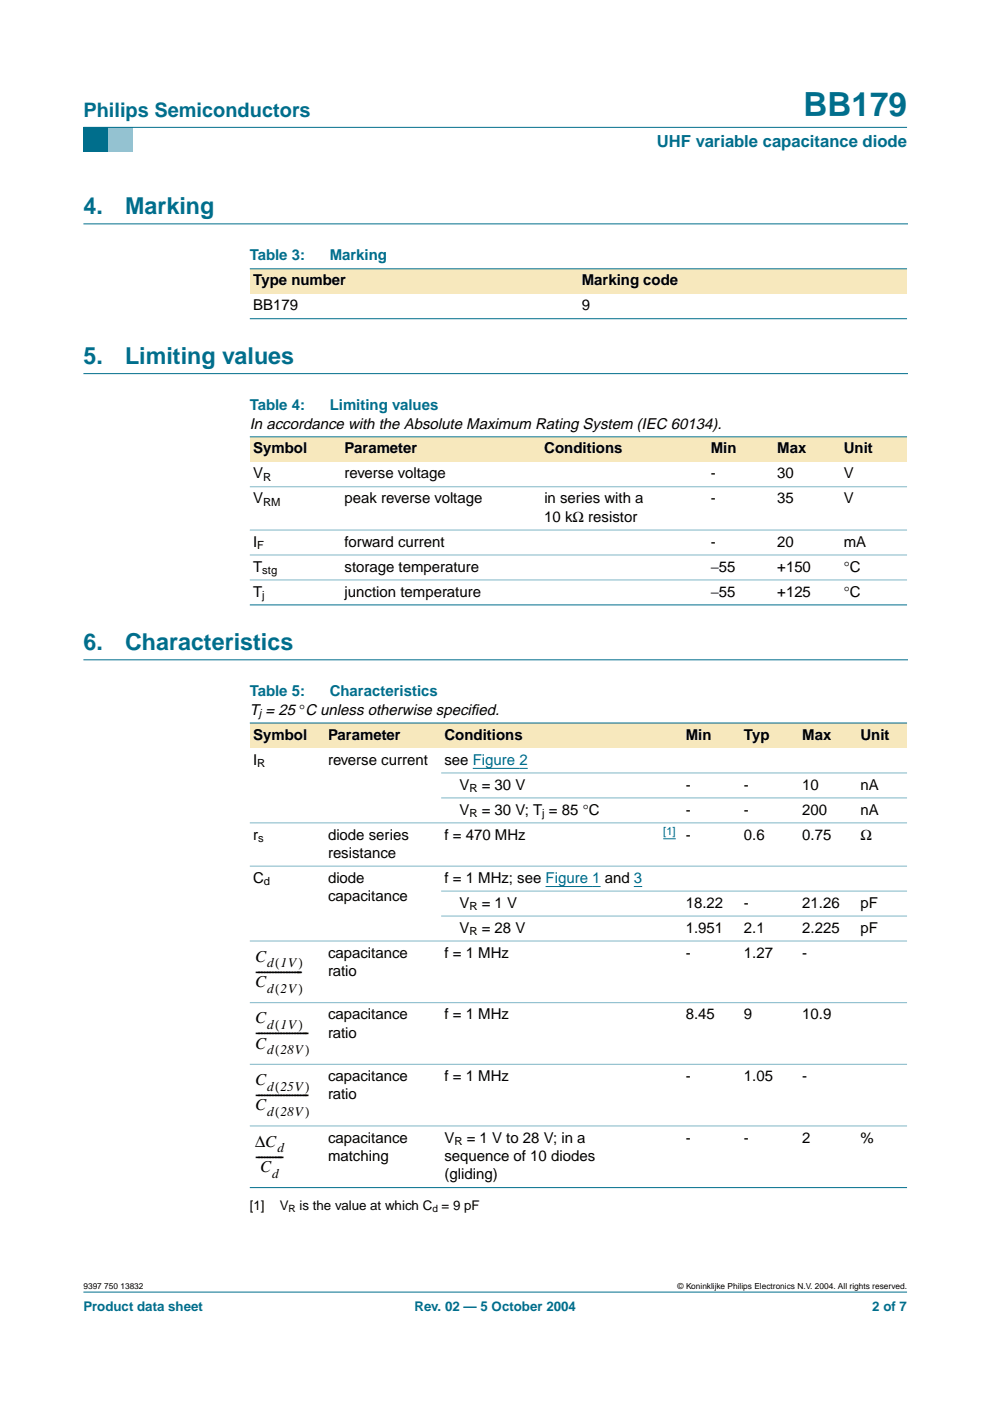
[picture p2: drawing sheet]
<svg xmlns="http://www.w3.org/2000/svg" width="210mm" height="297mm" viewBox="0 0 210 297" stroke-linecap="round" stroke-linejoin="round" font-family="sans-serif">
<defs><g id="words">
<text font-size="7.1" fill="#006e8c" x="170.4" y="24.7">BB179</text>
<g font-size="4.9" fill="#006e8c">
<text x="17.7" y="45.5">4.</text>
<text x="26.5" y="45.5">Marking</text>
<text x="17.7" y="77.2">5.</text>
<text x="26.5" y="77.2">Limiting values</text>
<text x="17.7" y="137.9">6.</text>
<text x="26.5" y="137.9">Characteristics</text>
</g>
<text font-size="4.2" fill="#006e8c" x="17.7" y="24.9">Philips Semiconductors</text>
<text font-size="3.5" fill="#006e8c" x="139.3" y="31.1">UHF variable capacitance diode</text>
<g font-size="3.5">
<text x="54.1" y="203.9">C</text>
<text x="54.1" y="209.3">C</text>
<text x="54.1" y="207.1">----------------</text>
<text x="54.1" y="217">C</text>
<text x="54.1" y="220.1">-------------------</text>
<text x="54.1" y="222.3">C</text>
<text x="54.1" y="230.1">C</text>
<text x="54.1" y="233.2">-------------------</text>
<text x="54.1" y="235.4">C</text>
<text x="54.1" y="243.1">∆C</text>
<text x="54.1" y="246.3">----------</text>
<text x="55.2" y="248.5">C</text>
</g>
<g font-size="3.2" fill="#006e8c">
<text x="53" y="55.2">Table 3:</text>
<text x="69.9" y="55.2">Marking</text>
<text x="53" y="87">Table 4:</text>
<text x="69.9" y="87">Limiting values</text>
<text x="53" y="147.7">Table 5:</text>
<text x="69.9" y="147.7">Characteristics</text>
</g>
<g font-size="3.2">
<text x="53.7" y="60.5">Type number</text>
<text x="53.7" y="65.8">BB179</text>
<text x="123.3" y="60.5">Marking code</text>
<text x="123.3" y="65.8">9</text>
<text x="53" y="90.9">In accordance with the Absolute Maximum Rating System (IEC 60134).</text>
<text x="53.7" y="101.4">V</text>
<text x="53.7" y="96.1">Symbol</text>
<text x="73.1" y="96.1">Parameter</text>
<text x="73.1" y="101.4">reverse voltage</text>
<text x="115.4" y="96.1">Conditions</text>
<text x="150.7" y="101.4">-</text>
<text x="150.7" y="96.1">Min</text>
<text x="164.8" y="101.4">30</text>
<text x="164.8" y="96.1">Max</text>
<text x="178.9" y="101.4">V</text>
<text x="178.9" y="96.1">Unit</text>
<text x="53.7" y="106.7">V</text>
<text x="73.1" y="106.7">peak reverse voltage</text>
<text x="115.4" y="106.7">in series with a</text>
<text x="150.7" y="106.7">-</text>
<text x="164.8" y="106.7">35</text>
<text x="178.9" y="106.7">V</text>
<text x="115.4" y="110.6">10 kΩ resistor</text>
<text x="53.7" y="115.9">I</text>
<text x="73.1" y="115.9">forward current</text>
<text x="150.7" y="115.9">-</text>
<text x="164.8" y="115.9">20</text>
<text x="178.9" y="115.9">mA</text>
<text x="53.7" y="121.2">T</text>
<text x="73.1" y="121.2">storage temperature</text>
<text x="150.7" y="121.2">−55</text>
<text x="164.8" y="121.2">+150</text>
<text x="178.9" y="121.2">°C</text>
<text x="53.7" y="126.5">T</text>
<text x="73.1" y="126.5">junction temperature</text>
<text x="150.7" y="126.5">−55</text>
<text x="164.8" y="126.5">+125</text>
<text x="178.9" y="126.5">°C</text>
<text x="53" y="151.5">T = 25 °C unless otherwise specif</text>
<text x="99.9" y="151.5">ied.</text>
<text x="53.7" y="156.8">Symbol</text>
<text x="69.5" y="156.8">Parameter</text>
<text x="94.2" y="156.8">Conditions</text>
<text x="145.4" y="156.8">Min</text>
<text x="157.7" y="156.8">Typ</text>
<text x="170.1" y="156.8">Max</text>
<text x="182.4" y="156.8">Unit</text>
<text x="53.7" y="162.1">I</text>
<text x="69.5" y="162.1">reverse current</text>
<text x="94.2" y="162.1">see Figure 2</text>
<text x="97.4" y="167.4">V</text>
<text x="102.1" y="167.4">= 30 V</text>
<text x="145.4" y="167.4">-</text>
<text x="157.7" y="167.4">-</text>
<text x="170.1" y="167.4">10</text>
<text x="182.4" y="167.4">nA</text>
<text x="97.4" y="172.7">V</text>
<text x="102.1" y="172.7">= 30 V; T = 85 °C</text>
<text x="145.4" y="172.7">-</text>
<text x="157.7" y="172.7">-</text>
<text x="170.1" y="172.7">200</text>
<text x="182.4" y="172.7">nA</text>
<text x="53.7" y="178">r</text>
<text x="69.5" y="178">diode series</text>
<text x="94.2" y="178">f = 470 MHz</text>
<text x="145.4" y="178">-</text>
<text x="157.7" y="178">0.6</text>
<text x="170.1" y="178">0.75</text>
<text x="182.4" y="178">Ω</text>
<text x="69.5" y="181.9">resistance</text>
<text x="53.7" y="187.2">C</text>
<text x="69.5" y="187.2">diode</text>
<text x="69.5" y="191">capacitance</text>
<text x="94.2" y="187.2">f = 1 MHz; see Figure 1 and 3</text>
<text x="97.4" y="197.7">V</text>
<text x="97.4" y="192.5">V</text>
<text x="102.1" y="192.5">= 1 V</text>
<text x="102.1" y="197.7">= 28 V</text>
<text x="145.4" y="192.5">18.22</text>
<text x="145.4" y="197.7">1.951</text>
<text x="157.7" y="192.5">-</text>
<text x="157.7" y="197.7">2.1</text>
<text x="170.1" y="192.5">21.26</text>
<text x="170.1" y="197.7">2.225</text>
<text x="182.4" y="192.5">pF</text>
<text x="182.4" y="197.7">pF</text>
<text x="69.5" y="203">capacitance</text>
<text x="94.2" y="203">f = 1 MHz</text>
<text x="145.4" y="203">-</text>
<text x="157.7" y="203">1.27</text>
<text x="170.1" y="203">-</text>
<text x="69.5" y="206.9">ratio</text>
<text x="69.5" y="216.1">capacitance</text>
<text x="69.5" y="220">ratio</text>
<text x="94.2" y="216.1">f = 1 MHz</text>
<text x="145.4" y="216.1">8.45</text>
<text x="157.7" y="216.1">9</text>
<text x="170.1" y="216.1">10.9</text>
<text x="69.5" y="229.2">capacitance</text>
<text x="69.5" y="233.1">ratio</text>
<text x="94.2" y="229.2">f = 1 MHz</text>
<text x="145.4" y="229.2">-</text>
<text x="157.7" y="229.2">1.05</text>
<text x="170.1" y="229.2">-</text>
<text x="69.5" y="242.3">capacitance</text>
<text x="94.2" y="242.3">V</text>
<text x="99" y="242.3">= 1 V to 28 V; in a</text>
<text x="145.4" y="242.3">-</text>
<text x="157.7" y="242.3">-</text>
<text x="170.1" y="242.3">2</text>
<text x="182.4" y="242.3">%</text>
<text x="69.5" y="246.1">matching</text>
<text x="94.2" y="246.1">sequence of 10 diodes</text>
<text x="94.2" y="250">(gliding)</text>
</g>
<g font-size="2.8">
<text x="56.7" y="205.1">d 1V)</text>
<text x="58.4" y="205.1">(</text>
<text x="56.7" y="210.5">d 2V)</text>
<text x="58.4" y="210.5">(</text>
<text x="56.7" y="218.2">d 1V)</text>
<text x="58.4" y="218.2">(</text>
<text x="56.7" y="223.5">d 28V)</text>
<text x="58.4" y="223.5">(</text>
<text x="56.7" y="231.3">d 25V)</text>
<text x="58.4" y="231.3">(</text>
<text x="56.7" y="236.6">d 28V)</text>
<text x="58.4" y="236.6">(</text>
<text x="58.8" y="244.3">d</text>
<text x="57.7" y="249.7">d</text>
<text x="53" y="256.5">[1]</text>
<text x="59.3" y="256.5">V</text>
<text x="63.5" y="256.5">is the value at which C = 9 pF</text>
</g>
<g font-size="2.8" fill="#006e8c">
<text x="17.7" y="278">Product data sheet</text>
<text x="87.9" y="278">Rev. 02 — 5 October 2004</text>
<text x="184.9" y="278">2 of 7</text>
</g>
<g font-size="2.4">
<text x="55.8" y="102">R</text>
<text x="55.8" y="107.3">RM</text>
<text x="54.6" y="116.5">F</text>
<text x="55.6" y="121.8">stg</text>
<text x="55.6" y="127.1">j</text>
<text x="54.9" y="152.1">j</text>
<text x="54.6" y="162.7">R</text>
<text x="99.5" y="168">R</text>
<text x="99.5" y="173.3">R</text>
<text x="115" y="173.3">j</text>
<text x="54.7" y="178.6">s</text>
<text x="56" y="187.7">d</text>
<text x="99.5" y="193">R</text>
<text x="99.5" y="198.3">R</text>
<text x="96.4" y="242.8">R</text>
</g>
<text font-size="2.4" fill="#00f" x="140.6" y="177">[1]</text>
<g font-size="2.1">
<text x="61.2" y="257">R</text>
<text x="91.7" y="257">d</text>
</g>
<g font-size="1.8">
<text x="17.7" y="273.4">9397 750 13832</text>
<text x="143.7" y="273.4">© Koninklijke Philips Electronics N.V. 2004. All rights reserved.</text>
</g>
</g></defs>
<path d="M17.7 273.9h174.6z" fill="#006e8c" stroke="#006e8c" stroke-width=".21"/>
<path d="M17.7 27h5.3v5.3h-5.3z" fill-rule="evenodd" fill="#006e8c"/>
<path d="M23 27h5.3v5.3h-5.3z" fill-rule="evenodd" fill="#96c4d6"/>
<path d="M17.7 27h174.6z" fill="#006e8c" stroke="#006e8c" stroke-width=".21"/>
<path d="M17.7 47.5h174.7M17.7 79.2h174.7M17.7 139.9h174.7" fill="none" stroke="#006e8c" stroke-width=".21"/>
<g fill="#f7e8bd">
<path d="M53 57h69.6v5.3h-69.6z" fill-rule="evenodd"/>
<path d="M122.6 57h69.7v5.3h-69.7z" fill-rule="evenodd"/>
</g>
<g fill="#006e8c" stroke="#006e8c" stroke-width=".21">
<path d="M53 57h139.3z"/>
<path d="M53 67.6h139.3z"/>
</g>
<g fill="#f7e8bd">
<path d="M53 92.6h19.4v5.3h-19.4z" fill-rule="evenodd"/>
<path d="M72.4 92.6h42.3v5.3h-42.3z" fill-rule="evenodd"/>
<path d="M114.7 92.6h28.2v5.3h-28.2z" fill-rule="evenodd"/>
<path d="M142.9 92.6h7.1v5.3h-7.1z" fill-rule="evenodd"/>
<path d="M150 92.6h14.1v5.3h-14.1z" fill-rule="evenodd"/>
<path d="M164.1 92.6h14.1v5.3h-14.1z" fill-rule="evenodd"/>
<path d="M178.2 92.6h14.1v5.3h-14.1z" fill-rule="evenodd"/>
</g>
<g fill="#006e8c" stroke="#006e8c" stroke-width=".21">
<path d="M53 92.6h139.3z"/>
<path d="M53 128.3h139.3z"/>
</g>
<g fill="#80b6c6" stroke="#80b6c6" stroke-width=".21">
<path d="M53 103.2h139.3z"/>
<path d="M53 112.4h139.3z"/>
<path d="M53 117.7h139.3z"/>
<path d="M53 123h139.3z"/>
</g>
<g fill="#f7e8bd">
<path d="M53 153.3h15.8v5.3h-15.8z" fill-rule="evenodd"/>
<path d="M68.8 153.3h24.7v5.3h-24.7z" fill-rule="evenodd"/>
<path d="M93.5 153.3h44.1v5.3h-44.1z" fill-rule="evenodd"/>
<path d="M137.6 153.3h7.1v5.3h-7.1z" fill-rule="evenodd"/>
<path d="M144.7 153.3h12.3v5.3h-12.3z" fill-rule="evenodd"/>
<path d="M157 153.3h12.4v5.3h-12.4z" fill-rule="evenodd"/>
<path d="M169.4 153.3h12.3v5.3h-12.3z" fill-rule="evenodd"/>
<path d="M181.7 153.3h10.6v5.3h-10.6z" fill-rule="evenodd"/>
</g>
<path d="M100.2 162.9h11.7M140.6 177.8h2.7M115.7 188h11.6M134.4 188h1.8" fill="none" stroke="#00f" stroke-width=".21"/>
<g fill="#006e8c" stroke="#006e8c" stroke-width=".21">
<path d="M53 153.3h139.3z"/>
<path d="M53 251.8h139.3z"/>
</g>
<g fill="#80b6c6" stroke="#80b6c6" stroke-width=".21">
<path d="M93.5 163.9h98.8z"/>
<path d="M93.5 169.2h98.8z"/>
<path d="M53 174.5h139.3z"/>
<path d="M53 183.6h139.3z"/>
<path d="M93.5 188.9h98.8z"/>
<path d="M93.5 194.2h98.8z"/>
<path d="M53 199.5h139.3z"/>
<path d="M53 212.6h139.3z"/>
<path d="M53 225.7h139.3z"/>
<path d="M53 238.7h139.3z"/>
</g>
<use href="#words"/>
</svg>
